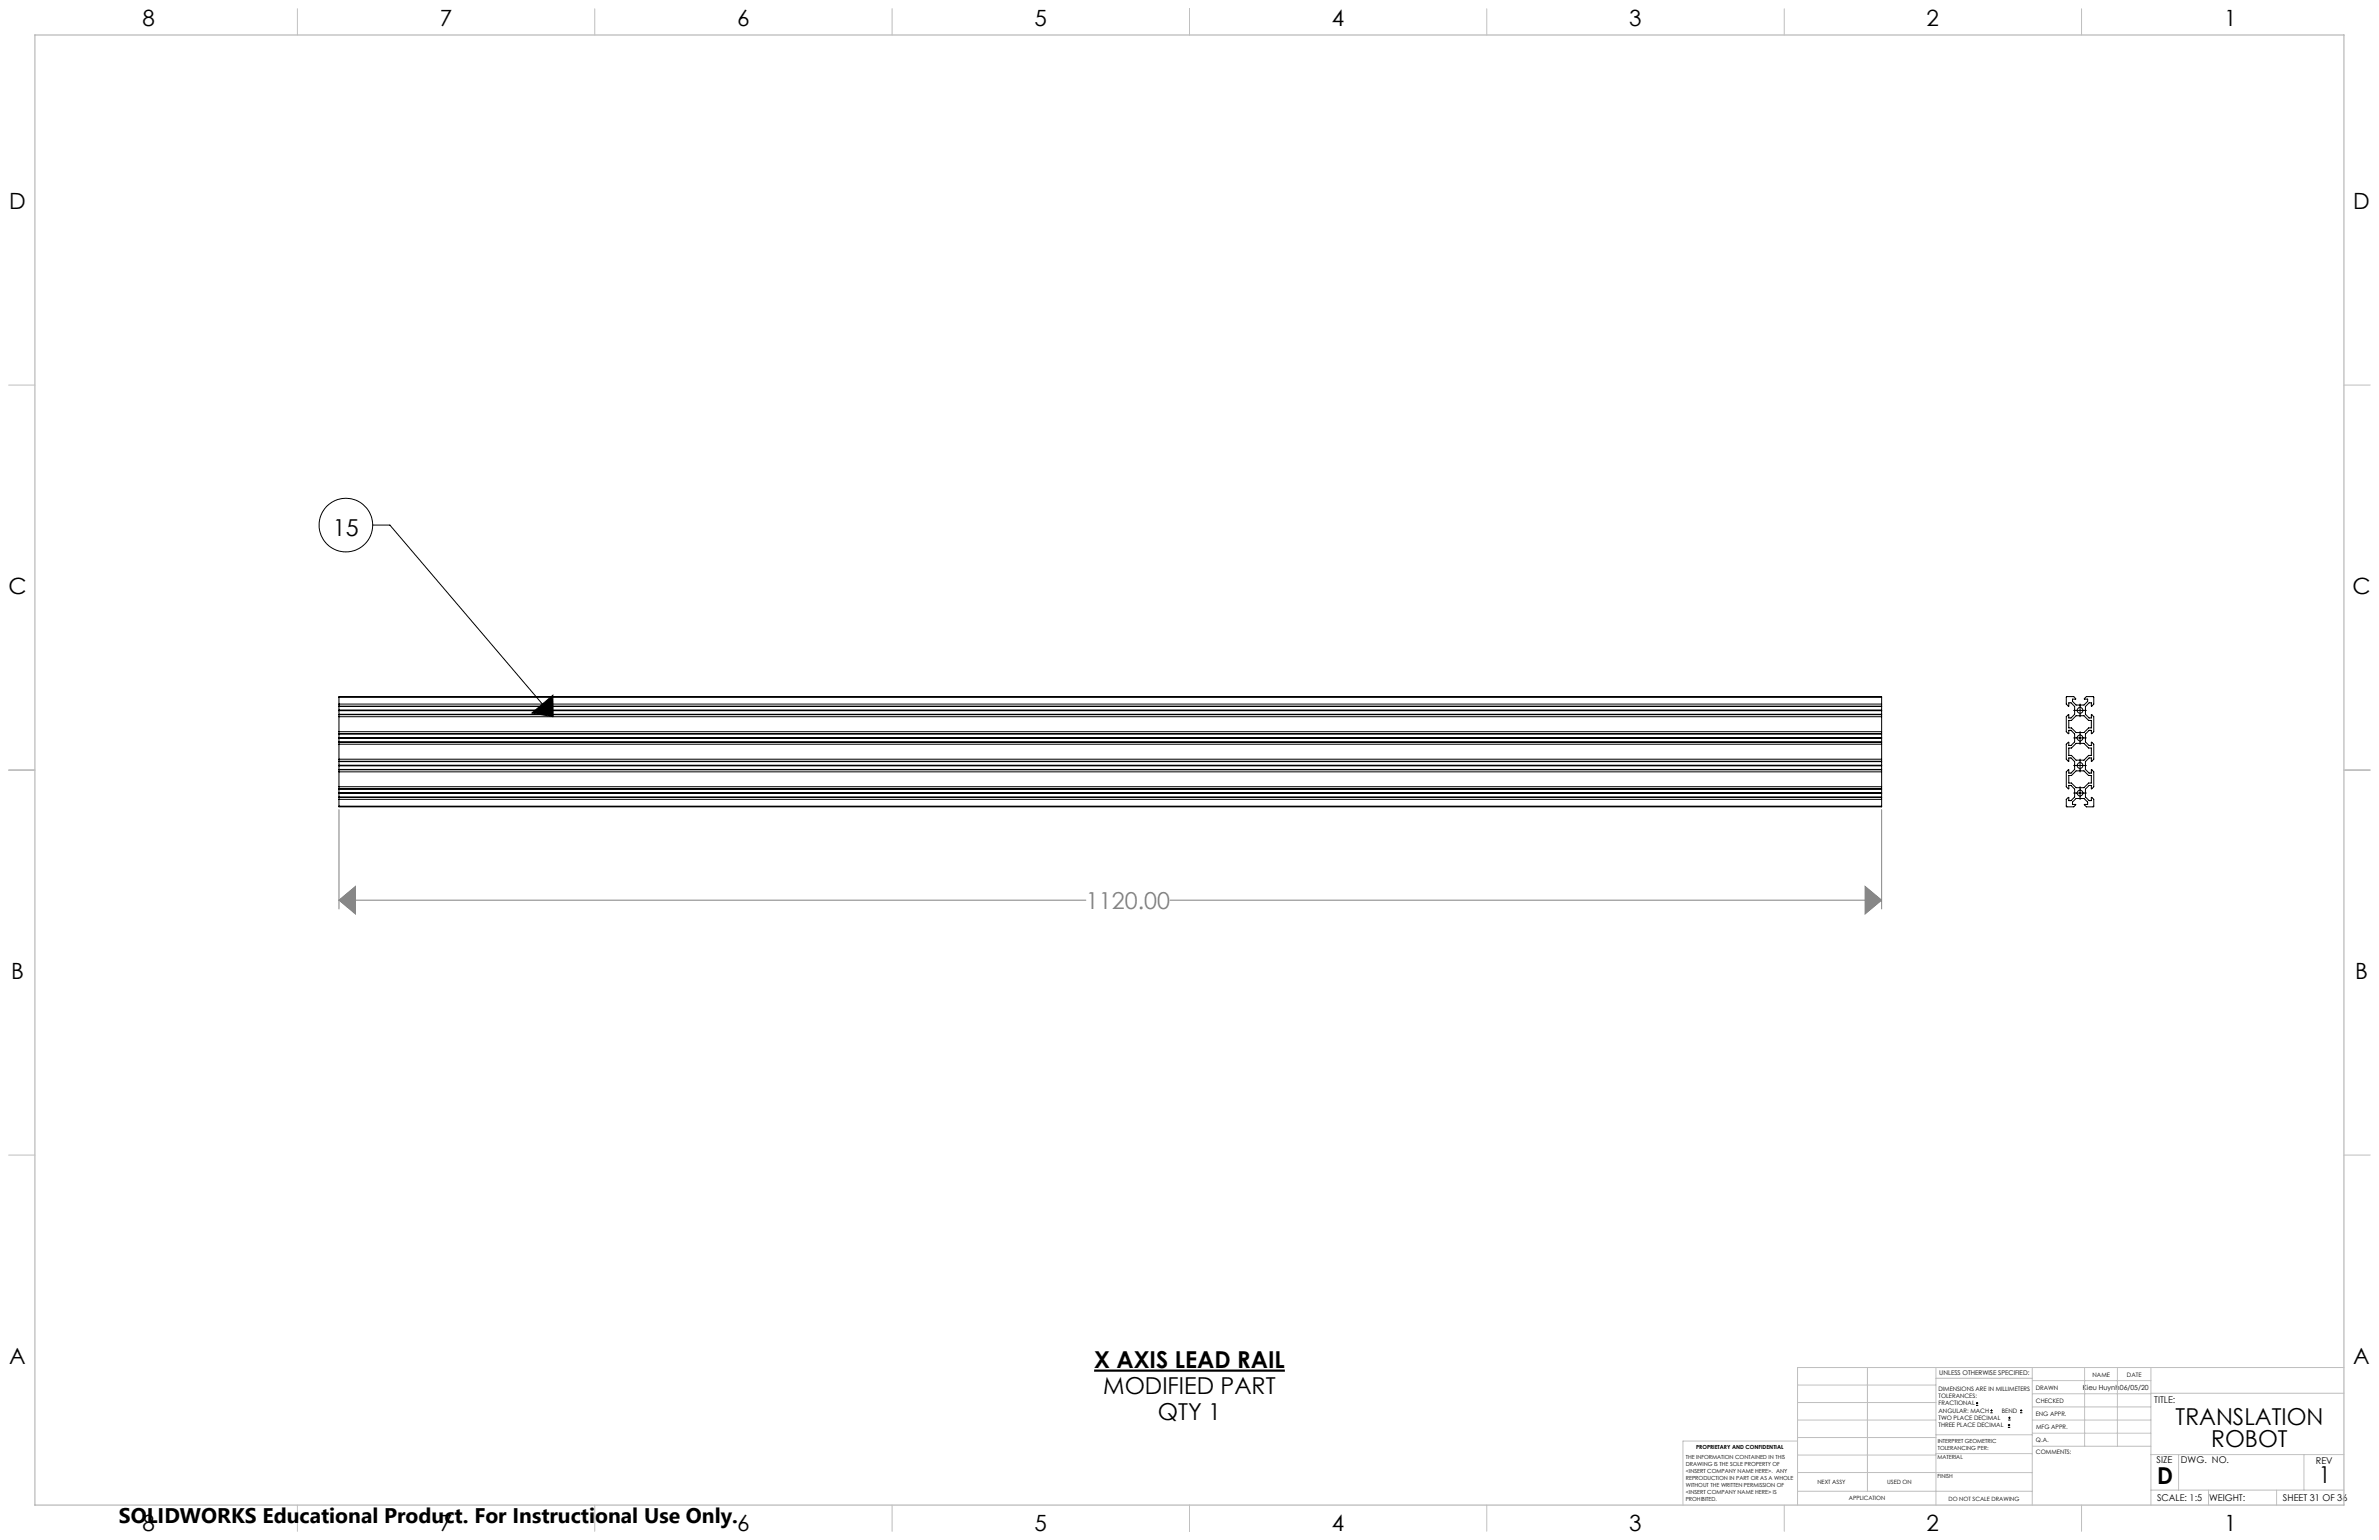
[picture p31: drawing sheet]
<svg xmlns="http://www.w3.org/2000/svg" width="864mm" height="559mm" viewBox="0 0 864 559" stroke-linecap="round" stroke-linejoin="round" font-family="sans-serif">
<defs><g id="words">
<g font-size="8.5">
<text x="120.9" y="194.4">15</text>
<text x="397.2" y="496.4">X AXIS LEAD RAIL</text>
<text x="400.5" y="505.9">MODIFIED PART</text>
<text x="420.3" y="515.4">QTY 1</text>
<text x="789.8" y="517.1">TRANSLATION</text>
<text x="802.7" y="525.2">ROBOT</text>
<text x="783.1" y="538.4">D</text>
<text x="841.8" y="538.3">1</text>
</g>
<text font-size="8.5" fill="#808080" x="394.2" y="329.8">1120.00</text>
<g font-size="8.1">
<text x="51.7" y="9.3">8</text>
<text x="159.7" y="9.3">7</text>
<text x="267.6" y="9.3">6</text>
<text x="375.5" y="9.3">5</text>
<text x="483.5" y="9.3">4</text>
<text x="591.4" y="9.3">3</text>
<text x="699.4" y="9.3">2</text>
<text x="807.3" y="9.3">1</text>
<text x="3.3" y="76">D</text>
<text x="854.2" y="76">D</text>
<text x="3" y="215.7">C</text>
<text x="853.9" y="215.7">C</text>
<text x="4" y="355.4">B</text>
<text x="854.9" y="355.4">B</text>
<text x="3.3" y="495.1">A</text>
<text x="854.2" y="495.1">A</text>
<text x="51.7" y="555.4">8</text>
<text x="159.7" y="555.4">7</text>
<text x="267.6" y="555.4">6</text>
<text x="375.5" y="555.4">5</text>
<text x="483.5" y="555.4">4</text>
<text x="591.4" y="555.4">3</text>
<text x="699.4" y="555.4">2</text>
<text x="807.3" y="555.4">1</text>
</g>
<text font-size="7.7" x="43.2" y="552.5">SOLIDWORKS Educational Product. For Instructional Use Only.</text>
<g font-size="3.4">
<text x="782" y="508.9">TITLE:</text>
<text x="782.9" y="531">SIZE</text>
<text x="791.7" y="531">DWG. NO.</text>
<text x="840.7" y="531.1">REV</text>
<text x="783" y="544.6">SCALE: 1:5</text>
<text x="801.9" y="544.7">WEIGHT:</text>
<text x="828.7" y="544.6">SHEET 31 OF 36</text>
</g>
<text font-size="2.5" x="756.1" y="504.2">Kieu Huynh06/05/20</text>
<text font-size="2.4" x="704" y="499.1">UNLESS OTHERWISE SPECIFIED:</text>
<g font-size="2.2">
<text x="759.6" y="499.5">NAME</text>
<text x="772.1" y="499.6">DATE</text>
<text x="703.7" y="504.7">DIMENSIONS ARE IN MILLIMETERS</text>
<text x="703.7" y="507.3">TOLERANCES:</text>
<text x="703.7" y="510">FRACTIONAL</text>
<text x="739" y="504.3">DRAWN</text>
<text x="739.1" y="509.2">CHECKED</text>
<text x="703.7" y="512.6">ANGULAR: MACH</text>
<text x="703.7" y="515.3">TWO PLACE DECIMAL</text>
<text x="726.7" y="512.6">BEND</text>
<text x="739" y="513.9">ENG APPR.</text>
<text x="703.7" y="517.9">THREE PLACE DECIMAL</text>
<text x="739.1" y="518.6">MFG APPR.</text>
<text x="739.1" y="523.3">Q.A.</text>
<text x="739.1" y="527.5">COMMENTS:</text>
</g>
<g font-size="2.1">
<text x="659.7" y="538.6">NEXT ASSY</text>
<text x="685.1" y="538.6">USED ON</text>
<text x="671.1" y="544.4">APPLICATION</text>
<text x="707.3" y="544.5">DO NOT SCALE DRAWING</text>
</g>
<g font-size="2">
<text x="615.7" y="525.8">PROPRIETARY AND CONFIDENTIAL</text>
<text x="703.4" y="523.5">INTERPRET GEOMETRIC</text>
<text x="703.4" y="526">TOLERANCING PER:</text>
<text x="612" y="529.4">THE INFORMATION CONTAINED IN THIS</text>
<text x="612" y="531.9">DRAWING IS THE SOLE PROPERTY OF</text>
<text x="703.3" y="529.6">MATERIAL</text>
<text x="612" y="534.5">&lt;INSERT COMPANY NAME HERE&gt;. ANY</text>
<text x="612" y="537">REPRODUCTION IN PART OR AS A WHOLE</text>
<text x="612" y="539.5">WITHOUT THE WRITTEN PERMISSION OF</text>
<text x="703.3" y="536.4">FINISH</text>
<text x="612" y="542">&lt;INSERT COMPANY NAME HERE&gt; IS</text>
<text x="612" y="544.6">PROHIBITED.</text>
</g>
</g></defs>
<path d="M397.2 497.3h69.2" fill="none" stroke="#000" stroke-width=".79" stroke-linecap="butt"/>
<g fill="none" stroke="#000" stroke-width=".36">
<path d="M135.3 190.5h6.2l59.3 69.6M193.1 258.7l7.6-6.4 .1 7.8zM752.8 257.8h4.6M755.1 255.4v4.7M752.8 277.8h4.6M752.8 267.8h4.6M755.1 265.5v4.6M755.1 275.4v4.7M752.8 287.8h4.6M755.1 285.5v4.6M717.3 510h.8M717.3 509.1h.8"/>
<path d="M717.7 508.7v.9M722.5 512.6h.8M722.5 511.8h.8M722.9 511.4v.8M728.9 517.9h.8M728.9 517.1h.8M729 515.3h.9M729 514.5h.9M729.3 516.7v.8M729.4 514v.9M733.3 512.6h.8M733.3 511.8h.8"/>
<path d="M733.7 511.4v.8"/>
<circle cx="125.6" cy="190.5" r="9.7"/>
</g>
<path d="M123 293.8v36M683 293.8v36M123 326.6l6-5v10zM123 326.6h271.2M424.7 326.6h258.3M677.1 321.6l5.9 5-5.9 5z" fill="none" stroke="#808080" stroke-width=".36"/>
<g fill="none" stroke="#c0c0c0" stroke-width=".36">
<path d="M108 3.2v9.5M215.9 3.2v9.5M323.8 3.2v9.5M431.8 3.2v9.5M539.7 3.2v9.5M647.7 3.2v9.5M755.6 3.2v9.5M3.1 139.7h9.6M850.9 139.7h9.5M3.1 279.4h9.6M850.9 279.4h9.5M3.1 419.1h9.6"/>
<path d="M850.9 419.1h9.5M677.9 496.2v44.9M702.8 496.2v49.9M737.7 496.2v49.9M756.7 496.2v28.6M768.6 496.2v28.6M780.8 496.2v49.9M850.9 496.2h-198.4v49.9M652.5 515.3h50.3M652.5 508.9h50.3M652.5 502.6h50.3M702.8 500.1h34.9"/>
<path d="M737.7 510.5h43.1M737.7 505.7h43.1M737.7 501h43.1M737.7 515.3h43.1M780.8 505.6h70.1M652.5 534.3l85.2 .1M652.5 528h50.3M652.5 521.6h50.3M652.5 522.9h-41.6v23.2M702.8 527.5h35M702.8 520.6h35M737.7 520h43.1"/>
<path d="M737.8 524.8h43M780.8 527.8h70.1M790.9 527.8v12.9M836.4 527.8v12.9M108 546.1v9.6M215.9 546.1v9.6M323.8 546.1v9.6M431.8 546.1v9.6M539.7 546.1v9.6M647.7 546.1v9.6M652.5 541.1h85.2M755.6 546.1v9.6"/>
<path d="M780.8 540.7h70.1M801.7 540.7v5.4M826.4 540.7v5.4"/>
</g>
<path d="M12.7 12.7h838.2v533.4h-838.2z" fill="none" stroke="#c0c0c0" stroke-width=".5"/>
<path d="M193.1 258.7l7.6-6.4 .1 7.8z" fill="#000"/>
<path d="M677.1 321.6l5.9 5-5.9 5zM123 326.6l6-5v10z" fill="#808080"/>
<g fill="none" stroke="#000" stroke-width=".36">
<path d="M123 253v-.2h560v.2M123 253v39.5M123 253h560M123 255.5h560M123 259.3h560M123 256.2h560M123 256.4h560M123 259.2h560M123 257.9h560M123 257.7h560M123 257.8h560M683 253v39.5"/>
<path d="M750.1 252.9l2.7-.1 .7 .9h-1.2v.8l1.3 1.3 1.5 .1 1.4-.1 1.3-1.3v-.8h-1.2l.8-.9 2.7 .1v2.6l-.9 .7v-1.2h-.8l-1.4 1.4-.1 1.4 .1 1.4 1.4 1.3h.8v-1.2l.9 .8v5.4l-.9 .7v-1.2h-.8l-1.4 1.3-.1 1.5 .1 1.4 1.4 1.3h.8v-1.2l.9 .8v5.4l-.9 .7v-1.2h-.8l-1.4 1.4-.1 1.4 .1 1.4 1.4 1.3h.8v-1.2l.9 .8v5.4l-.9 .7v-1.2h-.8l-1.4 1.3-.1 1.5 .1 1.4 1.4 1.3h.8v-1.2l.9 .8-.2 2.7h-2.5l-.8-.9h1.2v-.9l-1.3-1.3-1.4-.1-1.5 .1-1.3 1.3v.9h1.2l-.7 .9h-2.6l-.1-.2v-2.5l.9-.8v1.2h.8l1.3-1.3 .1-1.4-.1-1.5-1.3-1.3h-.8v1.2l-.9-.7v-5.4l.9-.8v1.2h.8l1.3-1.3 .1-1.4-.1-1.4-1.3-1.4h-.8v1.2l-.9-.7v-5.4l.9-.8v1.2h.8l1.3-1.3 .1-1.4-.1-1.5-1.3-1.3h-.8v1.2l-.9-.7v-5.4l.9-.8v1.2h.8l1.3-1.3 .1-1.4-.1-1.4-1.3-1.4h-.8v1.2l-.9-.7zM123 279.3h560M123 275.5h560M123 276.2h560M123 270.1h560M123 269.3h560M123 260.1h560M123 265.5h560M123 266.2h560M123 279.2h560M123 276.4h560M123 269.2h560"/>
<path d="M123 266.3h560M123 277.9h560M123 277.8h560M123 277.7h560M123 267.9h560M123 267.7h560M123 267.8h560M751 261.4h.9l1.7-1.7h2.9l1.7 1.7h1v2.7h-1l-1.7 1.7h-2.9l-1.7-1.7h-.9zM751 271.4h.9l1.7-1.7h2.9l1.7 1.7h1v2.7h-1l-1.7 1.7h-2.9l-1.7-1.7h-.9zM123 292.5v.3h560v-.3M123 285.5h560M123 286.2h560"/>
<path d="M123 280.1h560M123 290.1h560M123 292.5h560M123 289.3h560M123 286.3h560M123 289.2h560M123 287.7h560M123 287.8h560M123 287.9h560M751 281.4h.9l1.7-1.7h2.9l1.7 1.7h1v2.7h-1l-1.7 1.7h-2.9l-1.7-1.7h-.9z"/>
<circle cx="755.1" cy="257.8" r="1.06"/>
<circle cx="755.1" cy="267.8" r="1.05"/>
<circle cx="755.1" cy="277.8" r="1.06"/>
<circle cx="755.1" cy="287.8" r="1.05"/>
</g>
<use href="#words"/>
</svg>
